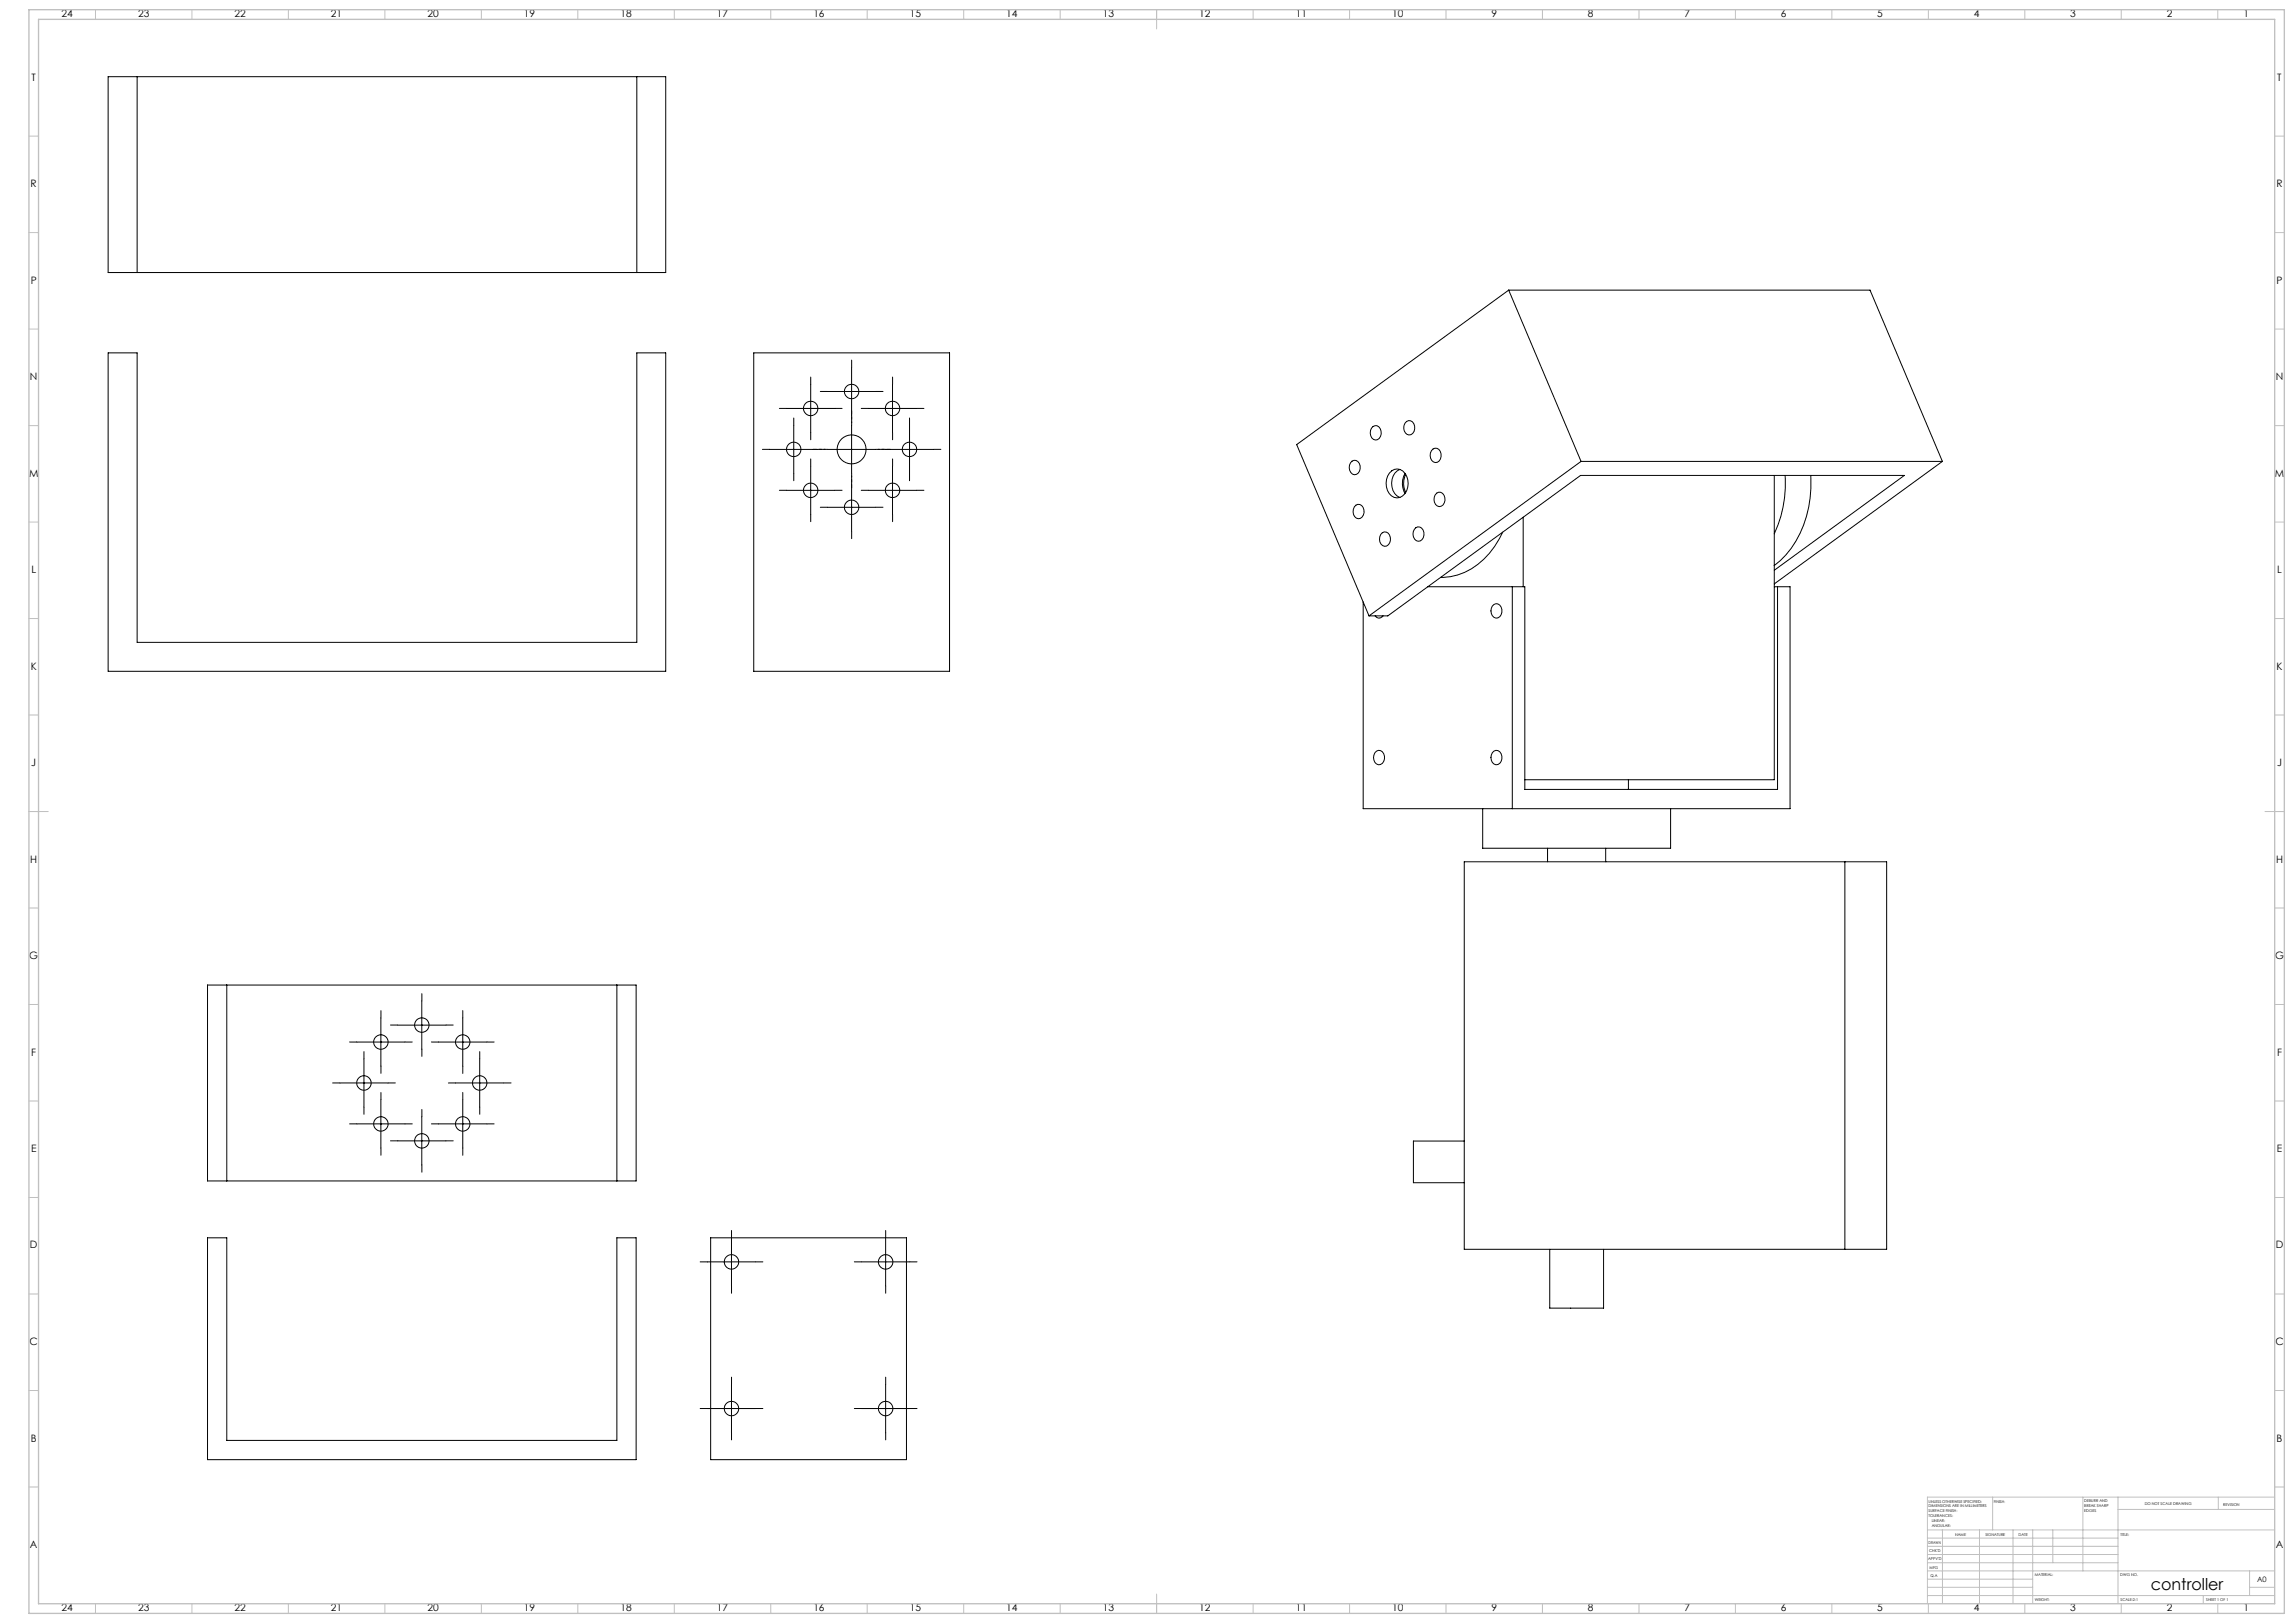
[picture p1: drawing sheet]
<svg xmlns="http://www.w3.org/2000/svg" width="1189mm" height="841mm" viewBox="0 0 1189 841" stroke-linecap="round" stroke-linejoin="round" font-family="sans-serif">
<defs><g id="words">
<text font-size="8.5" x="1115" y="824">controller</text>
<g font-size="5.3">
<text x="32" y="9">24</text>
<text x="72" y="9">23</text>
<text x="122" y="9">22</text>
<text x="172" y="9">21</text>
<text x="222" y="9">20</text>
<text x="272" y="9">19</text>
<text x="322" y="9">18</text>
<text x="372" y="9">17</text>
<text x="422" y="9">16</text>
<text x="472" y="9">15</text>
<text x="522" y="9">14</text>
<text x="572" y="9">13</text>
<text x="622" y="9">12</text>
<text x="672" y="9">11</text>
<text x="722" y="9">10</text>
<text x="773" y="9">9</text>
<text x="823" y="9">8</text>
<text x="873" y="9">7</text>
<text x="923" y="9">6</text>
<text x="973" y="9">5</text>
<text x="1023" y="9">4</text>
<text x="1073" y="9">3</text>
<text x="1123" y="9">2</text>
<text x="1163" y="9">1</text>
<text x="16" y="42">T</text>
<text x="1180" y="42">T</text>
<text x="16" y="97">R</text>
<text x="1180" y="97">R</text>
<text x="16" y="147">P</text>
<text x="1180" y="147">P</text>
<text x="16" y="197">N</text>
<text x="1180" y="197">N</text>
<text x="15" y="247">M</text>
<text x="1179" y="247">M</text>
<text x="16" y="297">L</text>
<text x="1180" y="297">L</text>
<text x="16" y="347">K</text>
<text x="1180" y="347">K</text>
<text x="16" y="397">J</text>
<text x="1180" y="397">J</text>
<text x="16" y="447">H</text>
<text x="1180" y="447">H</text>
<text x="15" y="497">G</text>
<text x="1179" y="497">G</text>
<text x="16" y="547">F</text>
<text x="1180" y="547">F</text>
<text x="16" y="597">E</text>
<text x="1180" y="597">E</text>
<text x="16" y="647">D</text>
<text x="1180" y="647">D</text>
<text x="15" y="697">C</text>
<text x="1179" y="697">C</text>
<text x="16" y="747">B</text>
<text x="1180" y="747">B</text>
<text x="16" y="802">A</text>
<text x="1180" y="802">A</text>
<text x="32" y="835">24</text>
<text x="72" y="835">23</text>
<text x="122" y="835">22</text>
<text x="172" y="835">21</text>
<text x="222" y="835">20</text>
<text x="272" y="835">19</text>
<text x="322" y="835">18</text>
<text x="372" y="835">17</text>
<text x="422" y="835">16</text>
<text x="472" y="835">15</text>
<text x="522" y="835">14</text>
<text x="572" y="835">13</text>
<text x="622" y="835">12</text>
<text x="672" y="835">11</text>
<text x="722" y="835">10</text>
<text x="773" y="835">9</text>
<text x="823" y="835">8</text>
<text x="873" y="835">7</text>
<text x="923" y="835">6</text>
<text x="973" y="835">5</text>
<text x="1023" y="835">4</text>
<text x="1073" y="835">3</text>
<text x="1123" y="835">2</text>
<text x="1163" y="835">1</text>
</g>
<text font-size="3.9" x="1170" y="820">A0</text>
<g font-size="2">
<text x="1000" y="779">UNLESS OTHERWISE SPECIFIED:</text>
<text x="1033" y="779">FINISH:</text>
<text x="1080" y="778">DEBURR AND</text>
<text x="1112" y="780">DO NOT SCALE DRAWING</text>
<text x="1000" y="781">DIMENSIONS ARE IN MILLIMETERS</text>
<text x="1000" y="784">SURFACE FINISH:</text>
<text x="1080" y="781">BREAK SHARP</text>
<text x="1080" y="783">EDGES</text>
<text x="1152" y="780">REVISION</text>
<text x="1000" y="786">TOLERANCES:</text>
<text x="1001" y="789">LINEAR:</text>
<text x="1001" y="791">ANGULAR:</text>
<text x="1013" y="796">NAME</text>
<text x="1029" y="796">SIGNATURE</text>
<text x="1046" y="796">DATE</text>
<text x="1099" y="796">TITLE:</text>
<text x="1000" y="800">DRAWN</text>
<text x="999" y="808">APPV'D</text>
<text x="1000" y="804">CHK'D</text>
<text x="1000" y="813">MFG</text>
<text x="1001" y="817">Q.A</text>
<text x="1055" y="817">MATERIAL:</text>
<text x="1099" y="817">DWG NO.</text>
<text x="1055" y="830">WEIGHT:</text>
<text x="1099" y="830">SCALE:2:1</text>
<text x="1143" y="830">SHEET 1 OF 1</text>
</g>
</g></defs>
<path d="M429 233h-8M441 220v-7M454 233h7M441 245v8" fill="none" stroke="#000" stroke-width=".52" stroke-dasharray="15.2 1.3 1.3 1.3" stroke-dashoffset="13.4"/>
<g fill="none" stroke="#000" stroke-width=".52" stroke-dasharray="15.2 1.3 1.3 1.3">
<path d="M420 199v-4M441 190v-3M463 199v-4M408 212h-4M429 203h-4M433 212h3M441 215v4M450 212h-4M454 203h4M475 212h4M399 233h-4M411 220v-3"/>
<path d="M420 224v4M424 233h4M459 233h-4M463 224v4M471 220v-3M484 233h4M408 254h-4M411 245v4M420 242v-4M433 254h3M441 250v-3M450 254h-4"/>
<path d="M463 242v-4M471 245v4M475 254h4M420 267v3M429 263h-4M441 275v4M454 263h4M463 267v3M219 519v-4M185 540h-4M197 527v-3M206 531h-4"/>
<path d="M210 540h4M227 540h-3M231 531h4M240 527v-3M252 540h4M189 549v-4M197 552v4M219 544v3M240 552v4M249 549v-4M176 561h-4M189 574v3"/>
<path d="M197 570v-4M201 561h4M219 579v-4M236 561h-4M240 570v-4M249 574v3M261 561h4M185 582h-4M197 595v4M206 591h-4M210 582h4M227 582h-3"/>
<path d="M231 591h4M240 595v4M252 582h4M219 604v3M367 654h-4M379 641v-3M392 654h3M447 654h-4M459 641v-3M472 654h3M379 666v4M459 666v4"/>
<path d="M379 717v-3M459 717v-3M367 730h-4M392 730h3M447 730h-4M472 730h3M379 742v4M459 742v4"/>
</g>
<g fill="none" stroke="#000" stroke-width=".52">
<path d="M56 40h289v101h-289zM71 40v101M330 40v101M782 150l-110 80 38 89M782 150l37 89M782 150h187l38 89M56 183h15v150h259v-150h15v165h-289zM391 183h101v165h-101zM420 199v25M441 190v25M463 199v25M408 212h25"/>
<path d="M429 203h25M450 212h25M729 218a4 4 0 0 1 4 3 4 4 0 0 1-2 4 4 4 0 0 1-3-2 4 4 0 0 1 1-5zM399 233h25M411 220v25M429 233h25M441 220v25M459 233h25M471 220v25M701 239a4 4 0 0 1 4 2 4 4 0 0 1-2 5 4 4 0 0 1-4-3 4 4 0 0 1 2-4zM712 221a4 4 0 0 1 4 2 4 4 0 0 1-1 4 2.8 2.8 0 0 1-3 1 2.8 2.8 0 0 1-2-4l1-2zM743 233a4 4 0 0 1 4 2 4 4 0 0 1-2 5 4 4 0 0 1-4-3 4 4 0 0 1 2-4z"/>
<path d="M819 239l-109 80M819 239h188M1007 239l-87 64M408 254h25M420 242v25M441 250v25M450 254h25M463 242v25M720 245a5 5 0 0 1 6-2 5 5 0 0 1 4 6 7 7 0 0 1-7 9 9 9 0 0 1-3-13zM726 243a8 8 0 0 0 0 15M728 245a10 10 0 0 0 0 11M729 246a10 10 0 0 0 0 9"/>
<path d="M745 255a4 4 0 0 1 4 2 4 4 0 0 1-1 5 2.8 2.8 0 0 1-3 0 2.8 2.8 0 0 1-2-3l1-3zM920 246v158h-130M925 246a61 61 0 0 1-5 31M939 246a54 54 0 0 1-19 47M429 263h25M703 262a4 4 0 0 1 4 2 4 4 0 0 1-2 5 4 4 0 0 1-4-3 4 4 0 0 1 2-4zM716 276a4 4 0 0 1 5 2 4 4 0 0 1-2 5 4 4 0 0 1-4-3 4 4 0 0 1 1-4zM734 273a4 4 0 0 1 4 3 4 4 0 0 1-2 4 4 4 0 0 1-4-2 4 4 0 0 1 2-5zM779 276a37 37 0 0 1-32 23M789 268v36M920 296l67-50h-168l-100 73h-9M713 319a2.4 2.4 0 0 0 4 0"/>
<path d="M740 304h50v105h131v-105M774 314a3 3 0 0 1 3-1 3 3 0 0 1 1 4 2.9 2.9 0 0 1-3 3 2.9 2.9 0 0 1-2-3zM784 304v115M920 304h8v115h-221v-107M713 390a3 3 0 0 1 4-1 3 3 0 0 1 1 4 2.9 2.9 0 0 1-4 3 2.9 2.9 0 0 1-2-3zM774 390a3 3 0 0 1 3-1 3 3 0 0 1 1 4 2.9 2.9 0 0 1-3 3 2.9 2.9 0 0 1-2-3zM768 419v21h98v-21M844 404v5M802 440v7M832 440v7M759 447h219v200h-219zM956 447v200"/>
<path d="M108 510h222v102h-222zM118 510v102M219 519v25M320 510v102M185 540h25M197 527v25M206 531h25M227 540h25M240 527v25M189 549v25M249 549v25M176 561h25"/>
<path d="M197 570v25M219 579v25M236 561h25M240 570v25M185 582h25M206 591h25M227 582h25M759 591h-26v22h26M108 641h10v105h202v-105h10v115h-222zM367 654h25M368 641h102v115h-102zM379 641v25"/>
<path d="M447 654h25M459 641v25M803 647v31h28v-31M379 717v25M459 717v25M367 730h25M447 730h25"/>
<circle cx="420" cy="212" r="4"/>
<circle cx="441" cy="203" r="4"/>
<circle cx="463" cy="212" r="4"/>
<circle cx="411" cy="233" r="4"/>
<circle cx="441" cy="233" r="8"/>
<circle cx="471" cy="233" r="4"/>
<circle cx="420" cy="254" r="4"/>
<circle cx="463" cy="254" r="4"/>
<circle cx="441" cy="263" r="4"/>
<circle cx="197" cy="540" r="4"/>
<circle cx="219" cy="531" r="4"/>
<circle cx="240" cy="540" r="4"/>
<circle cx="189" cy="561" r="4"/>
<circle cx="249" cy="561" r="4"/>
<circle cx="197" cy="582" r="4"/>
<circle cx="219" cy="591" r="4"/>
<circle cx="240" cy="582" r="4"/>
<circle cx="379" cy="654" r="4"/>
<circle cx="459" cy="654" r="4"/>
<circle cx="379" cy="730" r="4"/>
<circle cx="459" cy="730" r="4"/>
</g>
<g fill="none" stroke="#c0c0c0" stroke-width=".52">
<path d="M49 5v5M99 5v5M149 5v5M199 5v5M249 5v5M299 5v5M349 5v5M399 5v5M449 5v5M499 5v5M549 5v5M599 5v10"/>
<path d="M649 5v5M699 5v5M749 5v5M799 5v5M849 5v5M899 5v5M949 5v5M999 5v5M1049 5v5M1099 5v5M1149 5v5M15 71h5"/>
<path d="M1179 71h5M15 121h5M1179 121h5M15 171h5M1179 171h5M15 221h5M1179 221h5M15 271h5M1179 271h5M15 321h5M1179 321h5M15 371h5"/>
<path d="M1179 371h5M15 421h10M1174 421h10M15 471h5M1179 471h5M15 521h5M1179 521h5M15 571h5M1179 571h5M15 621h5M1179 621h5M15 671h5"/>
<path d="M1179 671h5M15 721h5M1179 721h5M15 771h5M1033 776v17M1080 776v38M1098 776v55M1150 776v6M1179 771h5M1179 776h-180v55M999 793h180M999 797h99"/>
<path d="M1007 793v38M1026 793v38M1043 793v38M1054 793v38M1064 793v17M1098 782h81M999 810h99M999 806h99M999 801h99M999 818h55M999 814h180M1166 814v13"/>
<path d="M49 831v5M99 831v5M149 831v5M199 831v5M249 831v5M299 831v5M349 831v5M399 831v5M449 831v5M499 831v5M549 831v5M599 826v10"/>
<path d="M649 831v5M699 831v5M749 831v5M799 831v5M849 831v5M899 831v5M949 831v5M999 827h180M999 823h55M999 831v5M1049 831v5M1099 831v5"/>
<path d="M1142 827v4M1149 831v5M1166 823h13"/>
</g>
<path d="M15 5h1169v831h-1169zM20 10h1159v821h-1159z" fill="none" stroke="#c0c0c0" stroke-width=".7"/>
<use href="#words"/>
</svg>
